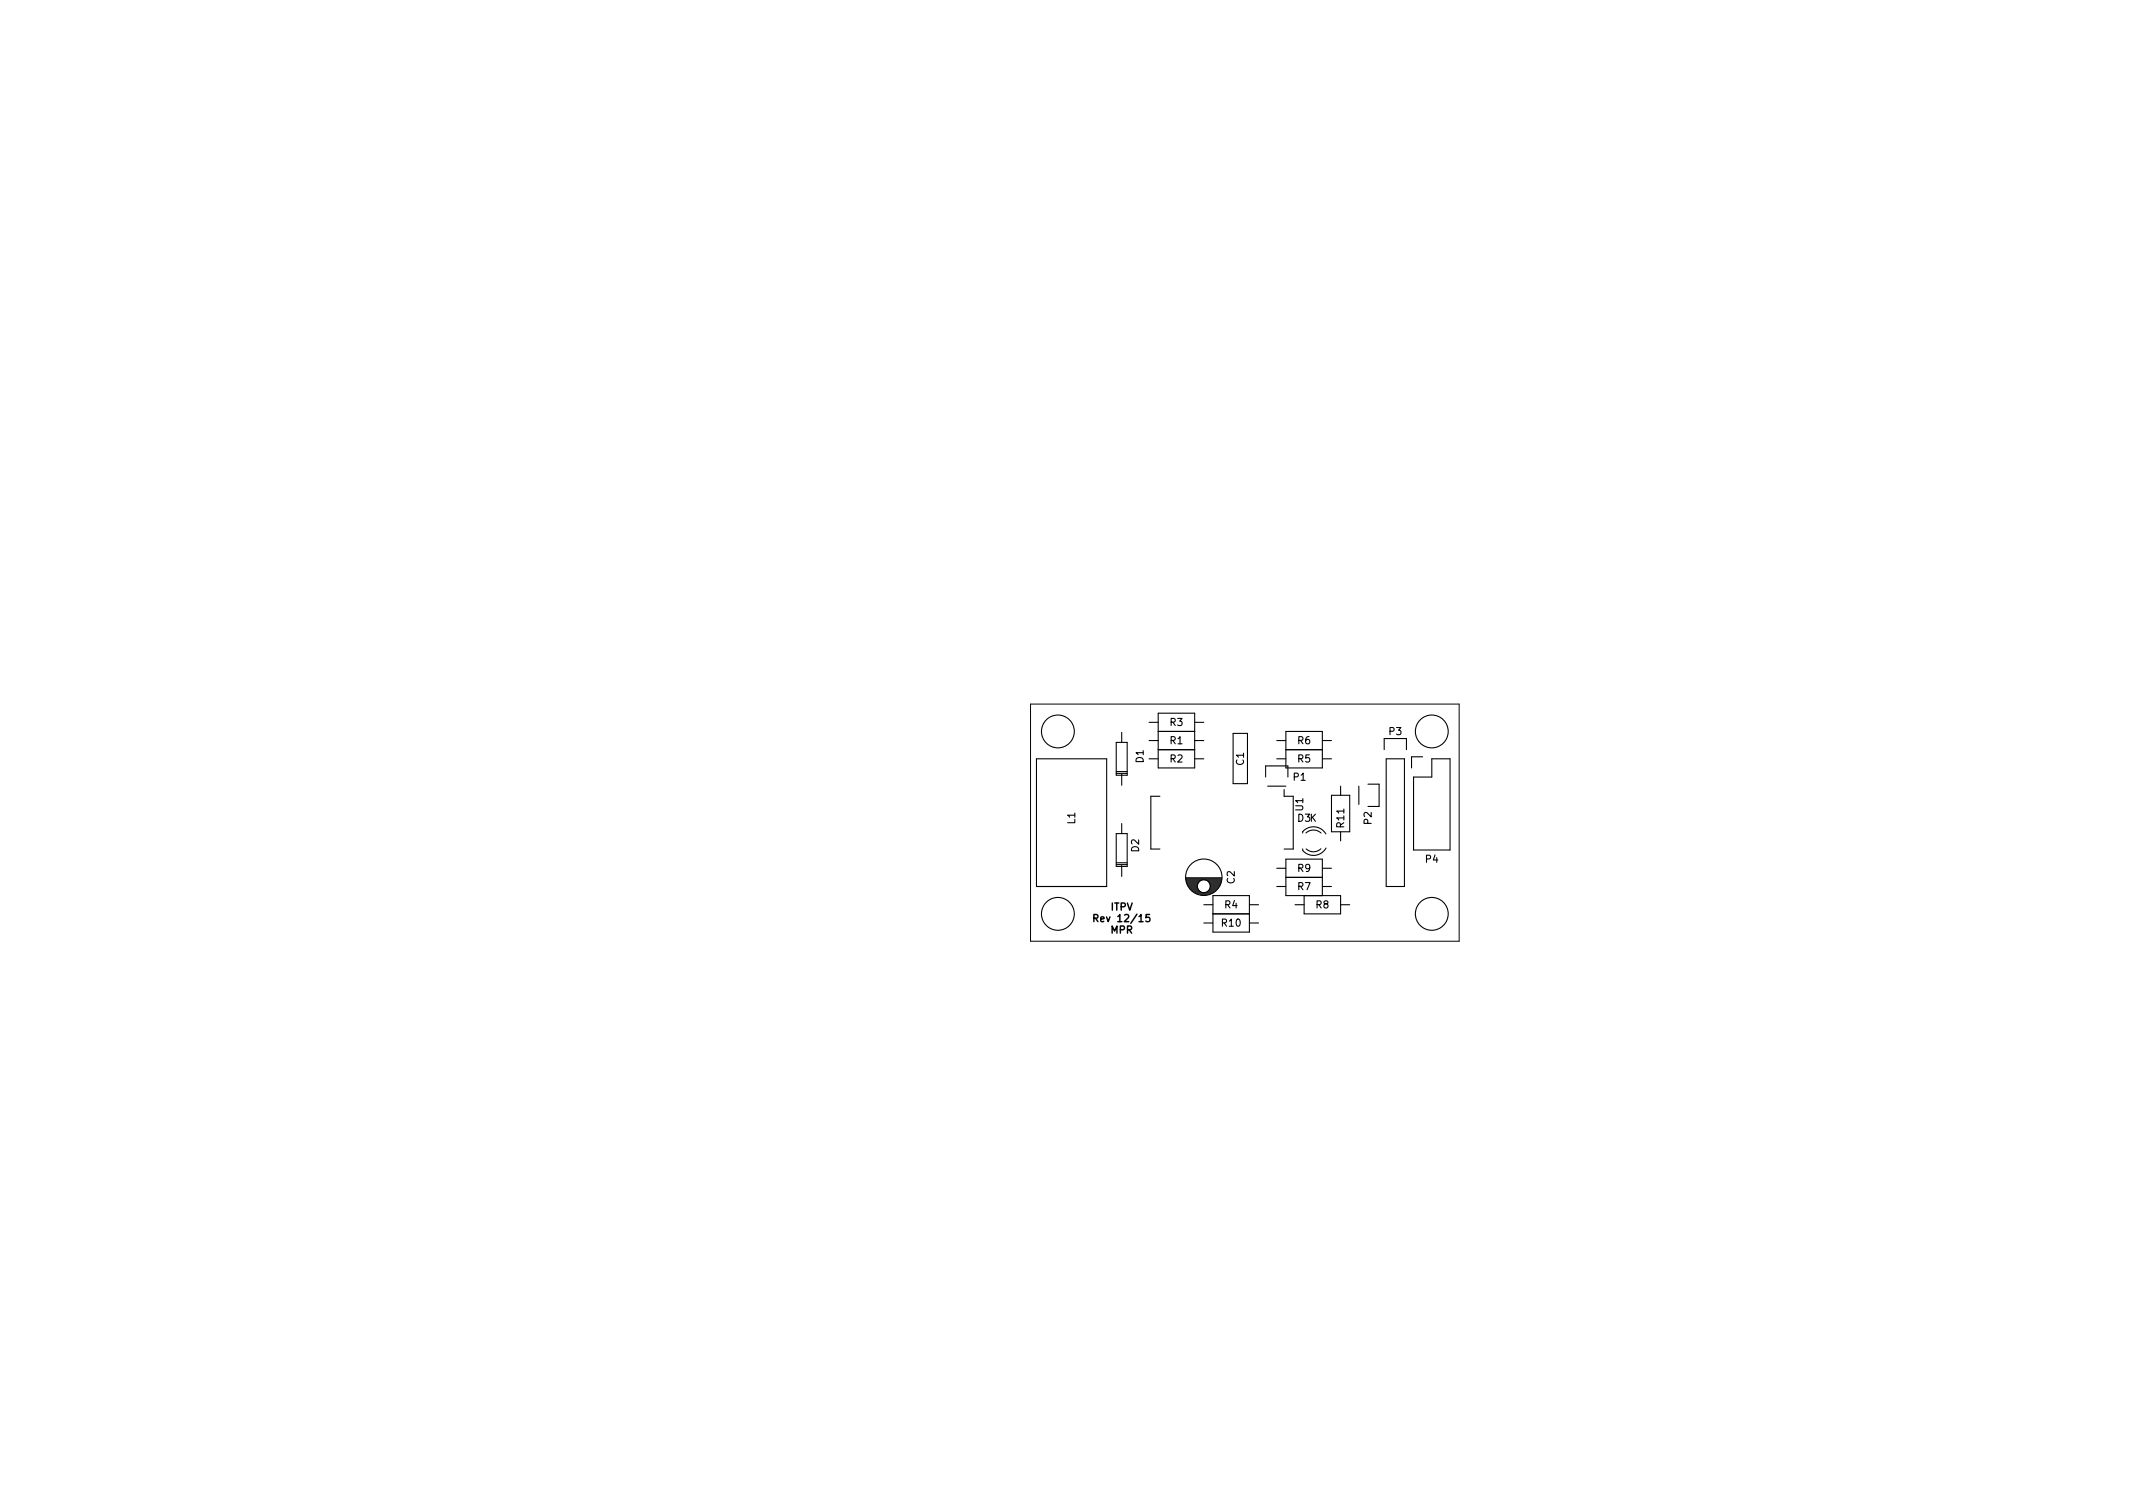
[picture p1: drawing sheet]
<svg xmlns="http://www.w3.org/2000/svg" width="297mm" height="210mm" viewBox="0 0 297 210" stroke-linecap="round" stroke-linejoin="round" font-family="sans-serif">
<defs><g id="words">
<g font-size="1.4">
<text x="162.9" y="101.1">R3</text>
<text x="159.2" y="106.2" transform="rotate(-90 159.2 106.2)">D1</text>
<text x="162.9" y="103.6">R1</text>
<text x="162.9" y="106.2">R2</text>
<text x="173.2" y="106.5" transform="rotate(-90 173.2 106.5)">C1</text>
<text x="180.7" y="106.2">R5</text>
<text x="180.7" y="103.6">R6</text>
<text x="193.5" y="102.3">P3</text>
<text x="180.1" y="108.7">P1</text>
<text x="181.5" y="112.9" transform="rotate(-90 181.5 112.9)">U1</text>
<text x="149.7" y="114.7" transform="rotate(-90 149.7 114.7)">L1</text>
<text x="158.6" y="118.6" transform="rotate(-90 158.6 118.6)">D2</text>
<text x="180.7" y="114.4">D3K</text>
<text x="187.2" y="115.2" transform="rotate(-90 187.2 115.2)">R11</text>
<text x="191" y="114.8" transform="rotate(-90 191 114.8)">P2</text>
<text x="171.9" y="123" transform="rotate(-90 171.9 123)">C2</text>
<text x="180.7" y="123.9">R7</text>
<text x="180.7" y="121.4">R9</text>
<text x="198.5" y="120.1">P4</text>
<text x="153" y="128.4">Rev 12/15</text>
<text x="154.7" y="126.8">ITPV</text>
<text x="154.7" y="130">MPR</text>
<text x="170.2" y="129">R10</text>
<text x="170.6" y="126.5">R4</text>
<text x="183.3" y="126.5">R8</text>
</g>
</g></defs>
<path d="M152.3 127.9l.5-.1 .1-.1v-.3l-.6-.1v1M152.6 127.9l.3 .4M160.1 127.3h-.5v.5l.1-.1 .3 .1 .1 .1v.3l-.2 .1-.3-.1" fill="none" stroke="#000" stroke-width=".2"/>
<path d="M143.5 98h59.7v33.1h-59.7z" fill="none" stroke="#000" stroke-width=".14"/>
<g fill="none" stroke="#000" stroke-width=".15">
<path d="M161.3 99.3h5.1v7.6h-5.1zM144.3 105.7h9.8v17.7h-9.8zM155.4 107.4h1.6M155.4 107.7h1.6M155.4 103.4h1.6v4.5h-1.6zM155.4 116.1h1.6v4.5h-1.6zM156.2 102v1.4M156.2 107.8v1.5M156.2 114.7v1.4M160 105.7h1.3M160 103.1h1.3M160 100.6h1.3"/>
<path d="M161.3 101.8h5.1M161.3 104.4h5.1M161.5 110.9h-1.2v7.3h1.2M166.4 105.7h1.2M166.4 103.1h1.2M166.4 100.6h1.2M171.7 102.1h2v7h-2zM176.3 108.2v-1.6h3v1.6M176.5 109.5h2.6M177.8 105.7h1.3M177.8 103.1h1.3M178.8 109.9v1h1.3v7.3h-1.3"/>
<path d="M179.1 101.8h5v5.1h-5zM179.1 104.4h5M181.4 116v-.2a2 2 0 0 1 3.2 .3M181.4 118.2v.2M181.9 116a1.55 1.55 0 0 1 2.1 0M183.9 118.2a1.48 1.48 0 0 1-2 0M184.1 105.7h1.3M184.1 103.1h1.3M184.7 118.1a1.99 1.99 0 0 1-3.3 .3M185.4 110.7h2.6v5.1h-2.6zM186.7 109.5v1.2M186.7 115.8v1.3"/>
<path d="M189.2 109.5v2.5M190.5 109.2h1.5v3.1h-1.5M192.8 104.4v-1.6h3.1v1.6M193 105.7h2.6v17.7h-2.6zM198.1 105.4h-1.5v1.5M199.4 105.7h2.5v12.7h-5.1v-10.2h2.6zM155.4 120.1h1.6M155.4 120.4h1.6M156.2 120.5v1.5M165.1 122.2h5M165.1 122.4h5M165.2 122.5h2.3"/>
<path d="M165.2 122.6h2M165.2 122.8h1.8M165.3 122.9h1.6M165.3 123.1h1.5M165.4 123.2h1.4M165.4 123.3h1.3M165.5 123.5h1.2M165.6 123.6h1.2M165.7 123.8h1.1M165.9 123.9h1M166 124h1M166.2 124.2h1"/>
<path d="M166.4 124.3h2.5M166.7 124.5h1.9M167.2 124.6h.9M167.6 126h1.3M167.6 128.5h1.3M167.7 122.5h2.4M168.1 124.2h1M168.1 122.6h2M168.3 124h1M168.3 122.8h1.8M168.4 123.9h1M168.4 122.9h1.6"/>
<path d="M168.5 123.8h1M168.5 123.1h1.5M168.5 123.6h1.2M168.5 123.2h1.4M168.5 123.5h1.3M168.5 123.3h1.3M168.9 127.2h5.1M168.9 124.7h5.1v5.1h-5.1zM174 126h1.3M174 128.5h1.3M177.8 123.4h1.3M177.8 120.9h1.3"/>
<path d="M179.1 122.2h5M180.3 126h1.3M181.6 124.7v2.5h5.1v-2.5h-7.6v-5.1h5v5.1M184.1 123.4h1.3M184.1 120.9h1.3M186.7 126h1.3"/>
<circle cx="147.3" cy="101.8" r="2.29"/>
<circle cx="199.4" cy="101.8" r="2.29"/>
<circle cx="147.3" cy="127.2" r="2.29"/>
<circle cx="167.6" cy="122.1" r="2.54"/>
<circle cx="167.6" cy="123.4" r=".9"/>
<circle cx="199.4" cy="127.2" r="2.29"/>
</g>
<use href="#words"/>
</svg>
